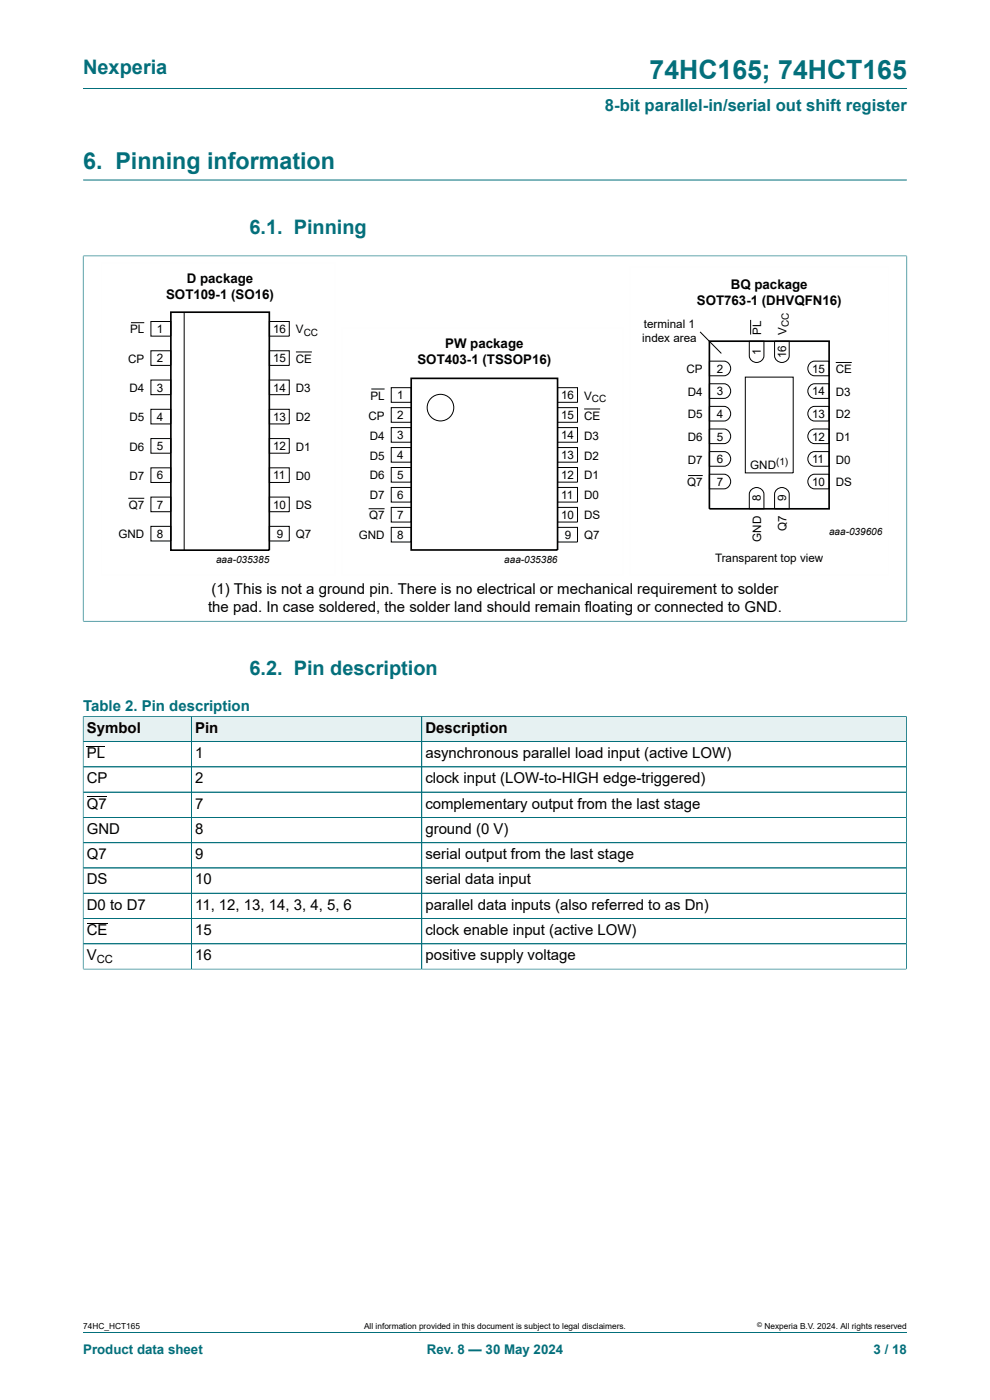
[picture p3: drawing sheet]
<svg xmlns="http://www.w3.org/2000/svg" width="210mm" height="297mm" viewBox="0 0 210 297" stroke-linecap="round" stroke-linejoin="round" font-family="sans-serif">
<defs><g id="words">
<text font-size="5.6" fill="#036f7b" x="137.8" y="16.8">74HC165; 74HCT165</text>
<text font-size="4.9" fill="#036f7b" x="17.6" y="35.9">6. Pinning information</text>
<g font-size="4.2" fill="#036f7b">
<text x="17.6" y="15.6">Nexperia</text>
<text x="52.9" y="49.7">6.1. Pinning</text>
<text x="52.9" y="143.2">6.2. Pin description</text>
</g>
<text font-size="3.5" fill="#036f7b" x="128.3" y="23.7">8-bit parallel-in/serial out shift register</text>
<g font-size="3.2">
<text x="44.2" y="129.9">the pad. In case soldered, the solder land should remain floating or connected to GND.</text>
<text x="44.9" y="126.1">(1) This is not a ground pin. There is no electrical or mechanical requirement to solder</text>
<text x="18.4" y="155.5">Symbol</text>
<text x="41.4" y="155.5">Pin</text>
<text x="90.2" y="155.5">Description</text>
<text x="18.4" y="160.8">PL</text>
<text x="41.4" y="160.8">1</text>
<text x="90.2" y="160.8">asynchronous parallel load input (active LOW)</text>
<text x="18.4" y="166.2">CP</text>
<text x="41.4" y="166.2">2</text>
<text x="90.2" y="166.2">clock input (LOW-to-HIGH edge-triggered)</text>
<text x="18.4" y="171.6">Q7</text>
<text x="41.4" y="171.6">7</text>
<text x="90.2" y="171.6">complementary output from the last stage</text>
<text x="18.4" y="176.9">GND</text>
<text x="41.4" y="176.9">8</text>
<text x="90.2" y="176.9">ground (0 V)</text>
<text x="18.4" y="182.3">Q7</text>
<text x="41.4" y="182.3">9</text>
<text x="90.2" y="182.3">serial output from the last stage</text>
<text x="18.4" y="187.6">DS</text>
<text x="41.4" y="187.6">10</text>
<text x="90.2" y="187.6">serial data input</text>
<text x="18.4" y="193">D0 to D7</text>
<text x="41.4" y="193">11, 12, 13, 14, 3, 4, 5, 6</text>
<text x="90.2" y="193">parallel data inputs (also referred to as Dn)</text>
<text x="18.4" y="198.4">CE</text>
<text x="18.4" y="203.7">V</text>
<text x="41.4" y="198.4">15</text>
<text x="41.4" y="203.7">16</text>
<text x="90.2" y="198.4">clock enable input (active LOW)</text>
<text x="90.2" y="203.7">positive supply voltage</text>
</g>
<text font-size="3.2" fill="#036f7b" x="17.6" y="150.9">Table 2. Pin description</text>
<g font-size="2.8">
<text x="39.6" y="60">D package</text>
<text x="35.2" y="63.4">SOT109-1 (SO16)</text>
<text x="147.8" y="64.8">SOT763-1 (DHVQFN16)</text>
<text x="155" y="61.4">BQ package</text>
<text x="88.6" y="77.2">SOT403-1 (TSSOP16)</text>
<text x="94.4" y="73.8">PW package</text>
</g>
<g font-size="2.8" fill="#036f7b">
<text x="17.6" y="287.2">Product data sheet</text>
<text x="90.5" y="287.2">Rev. 8 — 30 May 2024</text>
<text x="185.3" y="287.2">3 / 18</text>
</g>
<g font-size="2.5">
<text x="27.6" y="70.7">PL</text>
<text x="33.3" y="70.7">1</text>
<text x="57.9" y="70.7">16</text>
<text x="62.8" y="70.7">V</text>
<text x="136.6" y="69.6">terminal 1</text>
<text x="161.5" y="71" transform="rotate(-90 161.5 71)">PL</text>
<text x="166.8" y="71" transform="rotate(-90 166.8 71)">V</text>
<text x="27.2" y="77">CP</text>
<text x="33.3" y="76.9">2</text>
<text x="57.9" y="76.9">15</text>
<text x="62.8" y="77">CE</text>
<text x="136.2" y="72.5">index area</text>
<text x="161.4" y="75.3" transform="rotate(-90 161.4 75.3)">1</text>
<text x="166.8" y="76" transform="rotate(-90 166.8 76)">16</text>
<text x="27.4" y="83.2">D4</text>
<text x="33.3" y="83.1">3</text>
<text x="57.9" y="83.1">14</text>
<text x="62.8" y="83.2">D3</text>
<text x="145.6" y="79.2">CP</text>
<text x="145.9" y="84">D4</text>
<text x="152" y="83.9">3</text>
<text x="152" y="79.1">2</text>
<text x="172.2" y="83.9">14</text>
<text x="172.2" y="79.1">15</text>
<text x="177.3" y="84">D3</text>
<text x="177.3" y="79.2">CE</text>
<text x="27.4" y="89.4">D5</text>
<text x="33.3" y="89.3">4</text>
<text x="57.9" y="89.3">13</text>
<text x="62.8" y="89.4">D2</text>
<text x="78.1" y="89">CP</text>
<text x="78.6" y="84.8">PL</text>
<text x="84.3" y="84.7">1</text>
<text x="84.3" y="88.9">2</text>
<text x="119" y="84.7">16</text>
<text x="119" y="88.9">15</text>
<text x="123.9" y="84.8">V</text>
<text x="123.9" y="89">CE</text>
<text x="145.9" y="88.7">D5</text>
<text x="152" y="88.7">4</text>
<text x="172.2" y="88.7">13</text>
<text x="177.3" y="88.7">D2</text>
<text x="27.4" y="95.6">D6</text>
<text x="33.3" y="95.5">5</text>
<text x="57.9" y="95.5">12</text>
<text x="62.8" y="95.6">D1</text>
<text x="78.4" y="93.2">D4</text>
<text x="84.3" y="93.2">3</text>
<text x="119" y="93.2">14</text>
<text x="123.9" y="93.2">D3</text>
<text x="145.9" y="93.5">D6</text>
<text x="152" y="93.5">5</text>
<text x="172.2" y="93.5">12</text>
<text x="177.3" y="93.5">D1</text>
<text x="27.4" y="101.8">D7</text>
<text x="33.3" y="101.7">6</text>
<text x="57.9" y="101.7">11</text>
<text x="62.8" y="101.8">D0</text>
<text x="78.4" y="97.5">D5</text>
<text x="78.4" y="101.7">D6</text>
<text x="84.3" y="97.4">4</text>
<text x="84.3" y="101.6">5</text>
<text x="119" y="101.6">12</text>
<text x="119" y="97.4">13</text>
<text x="123.9" y="97.5">D2</text>
<text x="123.9" y="101.7">D1</text>
<text x="145.9" y="98.3">D7</text>
<text x="152" y="98.3">6</text>
<text x="159.1" y="99.5">GND</text>
<text x="172.2" y="98.3">11</text>
<text x="177.3" y="98.3">D0</text>
<text x="27.3" y="108">Q7</text>
<text x="33.3" y="107.9">7</text>
<text x="57.9" y="107.9">10</text>
<text x="62.8" y="108">DS</text>
<text x="78.4" y="105.9">D7</text>
<text x="84.3" y="105.9">6</text>
<text x="119" y="105.9">11</text>
<text x="123.9" y="105.9">D0</text>
<text x="145.8" y="103.1">Q7</text>
<text x="152" y="103.1">7</text>
<text x="161.4" y="106.4" transform="rotate(-90 161.4 106.4)">8</text>
<text x="166.8" y="106.4" transform="rotate(-90 166.8 106.4)">9</text>
<text x="172.2" y="103.1">10</text>
<text x="177.3" y="103.1">DS</text>
<text x="78.3" y="110.2">Q7</text>
<text x="84.3" y="110.1">7</text>
<text x="119" y="110.1">10</text>
<text x="123.9" y="110.2">DS</text>
<text x="166.8" y="112.7" transform="rotate(-90 166.8 112.7)">Q7</text>
<text x="25.1" y="114.2">GND</text>
<text x="33.3" y="114.1">8</text>
<text x="58.7" y="114.1">9</text>
<text x="62.8" y="114.2">Q7</text>
<text x="76.1" y="114.4">GND</text>
<text x="84.3" y="114.3">8</text>
<text x="119.8" y="114.3">9</text>
<text x="123.9" y="114.4">Q7</text>
<text x="151.7" y="119.2">Transparent top view</text>
<text x="161.5" y="114.9" transform="rotate(-90 161.5 114.9)">GND</text>
</g>
<text font-size="2.4" x="20.5" y="204.3">CC</text>
<g font-size="2.1">
<text x="64.4" y="71.2">CC</text>
<text x="167.3" y="69.3" transform="rotate(-90 167.3 69.3)">CC</text>
<text x="125.6" y="85.3">CC</text>
<text x="164.6" y="98.7">(1)</text>
<text x="175.9" y="113.6">aaa-039606</text>
<text x="45.8" y="119.5">aaa-035385</text>
<text x="107" y="119.5">aaa-035386</text>
</g>
<g font-size="1.8">
<text x="17.6" y="282">74HC_HCT165</text>
<text x="77.2" y="282">All information provided in this document is subject to legal disclaimers.</text>
<text x="162.2" y="282">Nexperia B.V. 2024. All rights reserved</text>
</g>
<text font-size="1.4" x="160.6" y="281.6">©</text>
</g></defs>
<path d="M17.6 18.8h174.8M17.6 38.2h174.8M17.6 54.3h174.8M17.6 54.2v77.7M192.4 54.2v77.7M17.6 131.8h174.8" fill="none" stroke="#036f7b" stroke-width=".21"/>
<path d="M21.4 55.7h49.8v66.4h-49.8zM133.5 56.6h55.1v65.4h-55.1zM72.5 69.5h59.7v52.6h-59.7z" fill="none" stroke="#fefefe" stroke-width=".21"/>
<g fill="none" stroke="#000" stroke-width=".21">
<path d="M27.8 68.5h2.8M32 68.2h4.2v3.1h-4.2zM32 74.4h4.2v3.1h-4.2zM39.1 66.2v50.6M57.1 68.2h4.3v3.1h-4.3zM57.1 74.4h4.3v3.1h-4.3zM62.8 74.7h3.4M148.5 70.4l4.5 4.6M150.5 76.6h3.1a1.56 1.56 0 0 1 1.4 1.6 1.56 1.56 0 0 1-1.4 1.5h-3.1zM158.9 72.4h3.1v3.1a1.56 1.56 0 0 1-1.5 1.4 1.56 1.56 0 0 1-1.6-1.4zM159.2 67.9v3.1M164.3 72.4h3.1v3.1a1.56 1.56 0 0 1-1.5 1.4 1.56 1.56 0 0 1-1.6-1.4z"/>
<path d="M171.9 76.9l.9-.3h3.1v3.1h-3.1a1.57 1.57 0 0 1-1.4-1.1 1.57 1.57 0 0 1 .5-1.7zM177.3 76.9h3.4M32 80.6h4.2v3.1h-4.2zM32 86.8h4.2v3.1h-4.2zM32 93h4.2v3.1h-4.2zM32 99.2h4.2v3.2h-4.2zM57.1 93h4.3v3.1h-4.3zM57.1 99.2h4.3v3.2h-4.3zM57.1 80.6h4.3v3.1h-4.3zM57.1 86.8h4.3v3.1h-4.3zM78.8 82.5h2.8M83 82.2h4.2v3.1h-4.2z"/>
<path d="M83 86.5h4.2v3.1h-4.2zM83 90.7h4.2v3.1h-4.2zM83 94.9h4.2v3.1h-4.2zM83 99.2h4.2v3.1h-4.2zM118.3 99.2h4.2v3.1h-4.2zM118.3 90.7h4.2v3.1h-4.2zM118.3 94.9h4.2v3.1h-4.2zM118.3 82.2h4.2v3.1h-4.2zM118.3 86.5h4.2v3.1h-4.2zM123.9 86.8h3.4M150.5 95.8h3.1a1.56 1.56 0 0 1 1.4 1.6 1.56 1.56 0 0 1-1.4 1.5h-3.1zM150.5 91h3.1a1.56 1.56 0 0 1 1.4 1.6 1.56 1.56 0 0 1-1.4 1.5h-3.1z"/>
<path d="M150.5 86.2h3.1a1.56 1.56 0 0 1 1.4 1.6 1.56 1.56 0 0 1-1.4 1.5h-3.1zM150.5 81.4h3.1a1.56 1.56 0 0 1 1.4 1.6 1.56 1.56 0 0 1-1.4 1.5h-3.1zM158.1 80h10.2v20.3h-10.2zM171.9 96.1l.9-.3h3.1v3.1h-3.1a1.57 1.57 0 0 1-1.4-1.1 1.57 1.57 0 0 1 .5-1.7zM171.9 91.3l.9-.3h3.1v3.1h-3.1a1.57 1.57 0 0 1-1.4-1.1 1.57 1.57 0 0 1 .5-1.7zM171.9 86.5l.9-.3h3.1v3.1h-3.1a1.57 1.57 0 0 1-1.4-1.1 1.57 1.57 0 0 1 .5-1.7zM171.9 81.7l.9-.3h3.1v3.1h-3.1a1.57 1.57 0 0 1-1.4-1.1 1.57 1.57 0 0 1 .5-1.7zM27.2 105.7h3.4M32 105.5h4.2v3.1h-4.2zM32 111.7h4.2v3.1h-4.2zM57.1 105.5h4.3v3.1h-4.3zM57.1 111.7h4.3v3.1h-4.3z"/>
<path d="M78.2 107.9h3.4M83 103.4h4.2v3.1h-4.2zM83 107.6h4.2v3.2h-4.2zM83 111.9h4.2v3.1h-4.2zM118.3 107.6h4.2v3.2h-4.2zM118.3 111.9h4.2v3.1h-4.2zM118.3 103.4h4.2v3.1h-4.2zM146 100.9h3.1M150.5 100.6h3.1a1.56 1.56 0 0 1 1.4 1.6 1.56 1.56 0 0 1-1.4 1.5h-3.1zM159.3 104a1.57 1.57 0 0 1 1.6-.5 1.57 1.57 0 0 1 1.1 1.3v3.1h-3.1v-3.1zM164.6 104a1.57 1.57 0 0 1 1.7-.5 1.57 1.57 0 0 1 1.1 1.3v3.1h-3.1v-3.1zM171.9 100.9l.9-.3h3.1v3.1h-3.1a1.57 1.57 0 0 1-1.4-1.1 1.57 1.57 0 0 1 .5-1.7z"/>
<circle cx="93.4" cy="86.5" r="2.82"/>
</g>
<path d="M36.2 66.2h20.9v50.5h-20.9zM150.5 72.4h25.4v35.5h-25.4zM87.2 80.3h31.1v36.4h-31.1z" fill="none" stroke="#000" stroke-width=".35"/>
<path d="M17.7 152h22.8v5.3h-22.8z" fill="#e6f1f2"/>
<path d="M17.6 151.9v5.4h23v-5.3h-23" fill="none" stroke="#036f7b" stroke-width=".21"/>
<path d="M40.7 152h48.7v5.3h-48.7z" fill="#e6f1f2"/>
<path d="M40.6 152h48.9v5.3h-48.9z" fill="none" stroke="#036f7b" stroke-width=".21"/>
<path d="M89.5 152h102.7v5.3h-102.7z" fill="#e6f1f2"/>
<g fill="none" stroke="#036f7b" stroke-width=".21">
<path d="M17.6 152v53.7M17.7 152h174.6M40.6 152v53.6M89.5 152v53.6M192.3 151.9v53.8M192.3 157.3h-174.7M17.6 168h174.7M17.6 178.8h174.7M192.3 162.7h-174.7M192.3 173.4h-174.7M17.6 194.9h174.7M192.3 184.1h-174.7"/>
<path d="M192.3 189.5h-174.7M17.6 205.6h174.7M192.3 200.2h-174.7M17.6 282.6h174.8"/>
</g>
<path d="M18.4 158.3h3.9M18.4 169.1h4.2M18.4 195.9h4.4" fill="none" stroke="#000" stroke-width=".21"/>
<use href="#words"/>
</svg>
